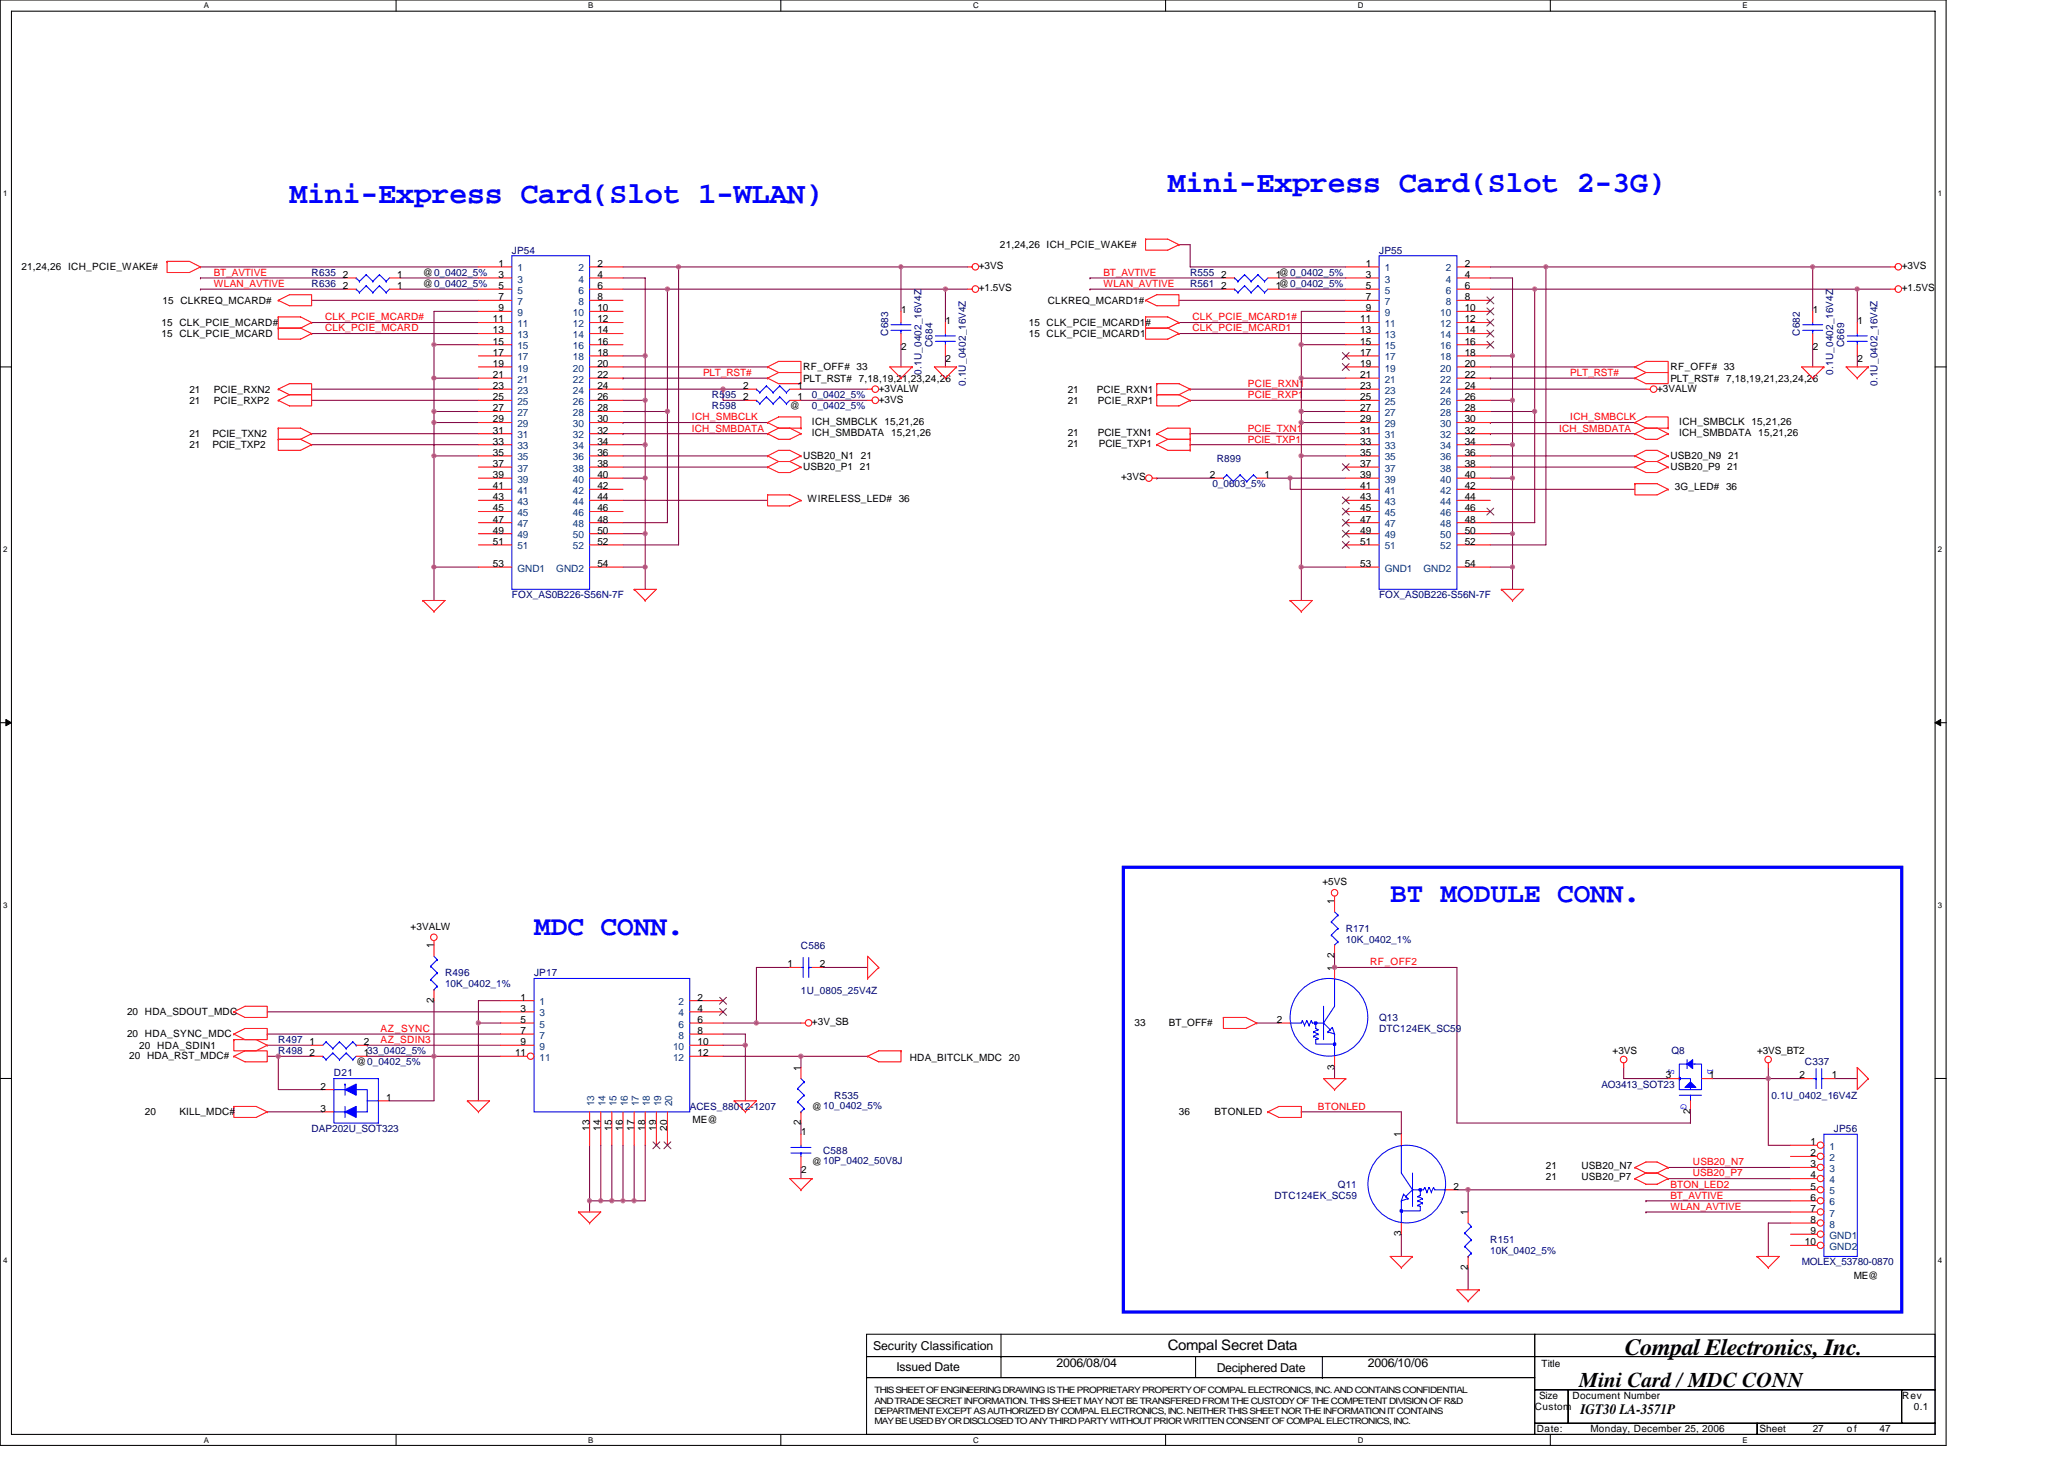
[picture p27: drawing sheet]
<svg xmlns="http://www.w3.org/2000/svg" width="297mm" height="210mm" viewBox="0 0 297 210" stroke-linecap="round" stroke-linejoin="round" font-family="sans-serif">
<defs><g id="words">
<g font-size="4.3" fill="#00f">
<text x="41.7" y="29.2">Mini-Express Card(Slot 1-WLAN)</text>
<text x="168.1" y="27.6">Mini-Express Card(Slot 2-3G)</text>
</g>
<g font-size="4" fill="#00f">
<text x="200.1" y="129.8">BT MODULE CONN.</text>
<text x="76.9" y="134.6">MDC CONN.</text>
</g>
<text font-size="3.3" x="233.8" y="195.1">Compal Electronics, Inc.</text>
<text font-size="3" x="227.3" y="199.6">Mini Card / MDC CONN</text>
<g font-size="2.1">
<text x="168.1" y="194.4">Compal Secret Data</text>
<text x="227.4" y="203.5">IGT30 LA-3571P</text>
</g>
<g font-size="1.8">
<text x="125.7" y="194.2">Security Classification</text>
<text x="129" y="197.3">Issued Date</text>
<text x="152.1" y="196.8">2006/08/04</text>
<text x="175.1" y="197.4">Deciphered Date</text>
<text x="196.9" y="196.8">2006/10/06</text>
</g>
<g font-size="1.4">
<text x="143.9" y="35.7">21,24,26 ICH_PCIE_WAKE#</text>
<text x="3.1" y="38.9">21,24,26 ICH_PCIE_WAKE#</text>
<text x="49.3" y="41.6">2</text>
<text x="49.3" y="40">2</text>
<text x="57.2" y="41.6">1</text>
<text x="57.2" y="40">1</text>
<text x="60.9" y="41.3">@0_0402_5%</text>
<text x="60.9" y="39.7">@0_0402_5%</text>
<text x="71.7" y="38.4">1</text>
<text x="71.7" y="40">3</text>
<text x="71.7" y="41.6">5</text>
<text x="86" y="38.4">2</text>
<text x="86" y="40">4</text>
<text x="86" y="41.6">6</text>
<text x="140.9" y="38.7">+3VS</text>
<text x="140.9" y="42">+1.5VS</text>
<text x="175.7" y="41.6">2</text>
<text x="175.7" y="40">2</text>
<text x="183.6" y="41.6">1@0_0402_5%</text>
<text x="183.6" y="40">1@0_0402_5%</text>
<text x="196.6" y="38.4">1</text>
<text x="196.6" y="40">3</text>
<text x="196.6" y="41.6">5</text>
<text x="210.8" y="38.4">2</text>
<text x="210.8" y="40">4</text>
<text x="210.8" y="41.6">6</text>
<text x="273.7" y="38.7">+3VS</text>
<text x="273.7" y="42">+1.5VS</text>
<text x="23.3" y="46.9">15 CLK_PCIE_MCARD#</text>
<text x="23.4" y="43.7">15 CLKREQ_MCARD#</text>
<text x="70.9" y="46.4">11</text>
<text x="70.9" y="48">13</text>
<text x="71.7" y="43.2">7</text>
<text x="71.7" y="44.8">9</text>
<text x="86" y="43.2">8</text>
<text x="86" y="44.8">10</text>
<text x="86" y="46.4">12</text>
<text x="86" y="48">14</text>
<text x="129.7" y="45">1</text>
<text x="136.1" y="46.6">1</text>
<text x="148.1" y="46.9">15 CLK_PCIE_MCARD1#</text>
<text x="150.8" y="43.7">CLKREQ_MCARD1#</text>
<text x="195.7" y="46.4">11</text>
<text x="195.7" y="48">13</text>
<text x="196.6" y="43.2">7</text>
<text x="196.6" y="44.8">9</text>
<text x="210.8" y="43.2">8</text>
<text x="210.8" y="44.8">10</text>
<text x="210.8" y="46.4">12</text>
<text x="210.8" y="48">14</text>
<text x="260.9" y="45">1</text>
<text x="267.3" y="46.6">1</text>
<text x="23.3" y="48.5">15 CLK_PCIE_MCARD</text>
<text x="70.9" y="49.6">15</text>
<text x="70.9" y="51.2">17</text>
<text x="70.9" y="52.8">19</text>
<text x="86" y="49.6">16</text>
<text x="86" y="51.2">18</text>
<text x="86" y="52.8">20</text>
<text x="115.6" y="53.3">RF_OFF# 33</text>
<text x="129.7" y="50.4">2</text>
<text x="136.1" y="52">2</text>
<text x="148.1" y="48.5">15 CLK_PCIE_MCARD1</text>
<text x="195.7" y="49.6">15</text>
<text x="195.7" y="51.2">17</text>
<text x="195.7" y="52.8">19</text>
<text x="210.8" y="49.6">16</text>
<text x="210.8" y="51.2">18</text>
<text x="210.8" y="52.8">20</text>
<text x="240.4" y="53.3">RF_OFF# 33</text>
<text x="260.9" y="50.4">2</text>
<text x="267.3" y="52">2</text>
<text x="27.3" y="56.5">21</text>
<text x="27.3" y="58.1">21</text>
<text x="30.8" y="56.5">PCIE_RXN2</text>
<text x="30.8" y="58.1">PCIE_RXP2</text>
<text x="70.9" y="54.4">21</text>
<text x="70.9" y="56">23</text>
<text x="70.9" y="57.6">25</text>
<text x="70.9" y="59.2">27</text>
<text x="86" y="54.4">22</text>
<text x="86" y="56">24</text>
<text x="86" y="57.6">26</text>
<text x="86" y="59.2">28</text>
<text x="106.9" y="56">2</text>
<text x="106.9" y="57.6">2</text>
<text x="113.7" y="58.9">@</text>
<text x="114.8" y="56">1</text>
<text x="114.8" y="57.6">1</text>
<text x="115.6" y="54.9">PLT_RST# 7,18,19,21,23,24,26</text>
<text x="126.5" y="56.3">+3VALW</text>
<text x="126.5" y="58">+3VS</text>
<text x="153.7" y="56.5">21</text>
<text x="153.7" y="58.1">21</text>
<text x="157.8" y="56.5">PCIE_RXN1</text>
<text x="158" y="58.1">PCIE_RXP1</text>
<text x="195.7" y="54.4">21</text>
<text x="195.7" y="56">23</text>
<text x="195.7" y="57.6">25</text>
<text x="195.7" y="59.2">27</text>
<text x="210.8" y="54.4">22</text>
<text x="210.8" y="56">24</text>
<text x="210.8" y="57.6">26</text>
<text x="210.8" y="59.2">28</text>
<text x="238.5" y="56.3">+3VALW</text>
<text x="240.4" y="54.9">PLT_RST# 7,18,19,21,23,24,26</text>
<text x="27.3" y="62.9">21</text>
<text x="27.3" y="64.5">21</text>
<text x="30.6" y="62.9">PCIE_TXN2</text>
<text x="30.6" y="64.5">PCIE_TXP2</text>
<text x="70.9" y="60.8">29</text>
<text x="70.9" y="62.4">31</text>
<text x="70.9" y="64">33</text>
<text x="70.9" y="65.6">35</text>
<text x="86" y="60.8">30</text>
<text x="86" y="62.4">32</text>
<text x="86" y="64">34</text>
<text x="86" y="65.6">36</text>
<text x="116.9" y="62.7">ICH_SMBDATA 15,21,26</text>
<text x="116.9" y="61.2">ICH_SMBCLK 15,21,26</text>
<text x="153.7" y="62.7">21</text>
<text x="153.7" y="64.3">21</text>
<text x="158" y="62.7">PCIE_TXN1</text>
<text x="158.2" y="64.3">PCIE_TXP1</text>
<text x="195.7" y="60.8">29</text>
<text x="195.7" y="62.4">31</text>
<text x="195.7" y="64">33</text>
<text x="195.7" y="65.6">35</text>
<text x="210.8" y="60.8">30</text>
<text x="210.8" y="62.4">32</text>
<text x="210.8" y="64">34</text>
<text x="210.8" y="65.6">36</text>
<text x="241.7" y="62.7">ICH_SMBDATA 15,21,26</text>
<text x="241.7" y="61.2">ICH_SMBCLK 15,21,26</text>
<text x="70.9" y="67.2">37</text>
<text x="70.9" y="68.8">39</text>
<text x="70.9" y="70.4">41</text>
<text x="70.9" y="72">43</text>
<text x="86" y="67.2">38</text>
<text x="86" y="68.8">40</text>
<text x="86" y="70.4">42</text>
<text x="86" y="72">44</text>
<text x="115.6" y="66.1">USB20_N1 21</text>
<text x="115.6" y="67.7">USB20_P1 21</text>
<text x="161.4" y="69.2">+3VS</text>
<text x="174.1" y="68.8">2</text>
<text x="182" y="68.8">1</text>
<text x="195.7" y="67.2">37</text>
<text x="195.7" y="68.8">39</text>
<text x="195.7" y="70.4">41</text>
<text x="195.7" y="72">43</text>
<text x="210.8" y="67.2">38</text>
<text x="210.8" y="68.8">40</text>
<text x="210.8" y="70.4">42</text>
<text x="210.8" y="72">44</text>
<text x="240.4" y="66.1">USB20_N9 21</text>
<text x="240.4" y="67.7">USB20_P9 21</text>
<text x="241" y="70.6">3G_LED# 36</text>
<text x="70.9" y="73.6">45</text>
<text x="70.9" y="75.2">47</text>
<text x="70.9" y="76.8">49</text>
<text x="86" y="73.6">46</text>
<text x="86" y="75.2">48</text>
<text x="86" y="76.8">50</text>
<text x="116.2" y="72.2">WIRELESS_LED# 36</text>
<text x="195.7" y="73.6">45</text>
<text x="195.7" y="75.2">47</text>
<text x="195.7" y="76.8">49</text>
<text x="210.8" y="73.6">46</text>
<text x="210.8" y="75.2">48</text>
<text x="210.8" y="76.8">50</text>
<text x="70.9" y="78.4">51</text>
<text x="70.9" y="81.6">53</text>
<text x="86" y="78.4">52</text>
<text x="86" y="81.6">54</text>
<text x="195.7" y="78.4">51</text>
<text x="195.7" y="81.6">53</text>
<text x="210.8" y="78.4">52</text>
<text x="210.8" y="81.6">54</text>
<text x="190.3" y="127.4">+5VS</text>
<text x="192" y="130.1" transform="rotate(-90 192 130.1)">1</text>
<text x="59.1" y="133.8">+3VALW</text>
<text x="62.4" y="136.5" transform="rotate(-90 62.4 136.5)">1</text>
<text x="192" y="137.9" transform="rotate(-90 192 137.9)">2</text>
<text x="74.9" y="144">1</text>
<text x="100.4" y="144">2</text>
<text x="113.3" y="139.2">1</text>
<text x="118" y="139.2">2</text>
<text x="192" y="139.7" transform="rotate(-90 192 139.7)">1</text>
<text x="18.3" y="146.1">20 HDA_SDOUT_MDC</text>
<text x="18.3" y="149.3">20 HDA_SYNC_MDC</text>
<text x="62.4" y="144.4" transform="rotate(-90 62.4 144.4)">2</text>
<text x="74.9" y="145.6">3</text>
<text x="74.9" y="147.2">5</text>
<text x="74.9" y="148.8">7</text>
<text x="100.4" y="145.6">4</text>
<text x="100.4" y="147.2">6</text>
<text x="100.4" y="148.8">8</text>
<text x="116.9" y="147.6">+3V_SB</text>
<text x="163.3" y="147.7">33</text>
<text x="168.2" y="147.7">BT_OFF#</text>
<text x="183.7" y="147.2">2</text>
<text x="18.6" y="152.4">20 HDA_RST_MDC#</text>
<text x="20" y="150.9">20 HDA_SDIN1</text>
<text x="44.5" y="150.4">1</text>
<text x="44.5" y="152">2</text>
<text x="51.3" y="153.3">@0_0402_5%</text>
<text x="52.4" y="150.4">2</text>
<text x="52.4" y="152">133_0402_5%</text>
<text x="74.1" y="152">11</text>
<text x="74.9" y="150.4">9</text>
<text x="100.4" y="150.4">10</text>
<text x="100.4" y="152">12</text>
<text x="115.2" y="154.1" transform="rotate(-90 115.2 154.1)">1</text>
<text x="130.9" y="152.7">HDA_BITCLK_MDC 20</text>
<text x="192" y="153.9" transform="rotate(-90 192 153.9)">3</text>
<text x="232.1" y="151.7">+3VS</text>
<text x="239.8" y="155.2">3</text>
<text x="246" y="155.2">1</text>
<text x="252.9" y="151.7">+3VS_BT2</text>
<text x="258.9" y="155.2">2</text>
<text x="263.6" y="155.2">1</text>
<text x="20.8" y="160.5">20</text>
<text x="25.8" y="160.5">KILL_MDC#</text>
<text x="46.1" y="156.8">2</text>
<text x="46.1" y="160">3</text>
<text x="55.6" y="158.4">1</text>
<text x="99.7" y="161.6">ME@</text>
<text x="115.2" y="161.9" transform="rotate(-90 115.2 161.9)">2</text>
<text x="116.9" y="159.7">@10_0402_5%</text>
<text x="169.7" y="160.5">36</text>
<text x="174.8" y="160.5">BTONLED</text>
<text x="243.3" y="160.4" transform="rotate(-90 243.3 160.4)">2</text>
<text x="84.8" y="162.8" transform="rotate(-90 84.8 162.8)">13</text>
<text x="86.4" y="162.8" transform="rotate(-90 86.4 162.8)">14</text>
<text x="88" y="162.8" transform="rotate(-90 88 162.8)">15</text>
<text x="89.6" y="162.8" transform="rotate(-90 89.6 162.8)">16</text>
<text x="91.2" y="162.8" transform="rotate(-90 91.2 162.8)">17</text>
<text x="92.8" y="162.8" transform="rotate(-90 92.8 162.8)">18</text>
<text x="94.4" y="162.8" transform="rotate(-90 94.4 162.8)">19</text>
<text x="96" y="162.8" transform="rotate(-90 96 162.8)">20</text>
<text x="115.3" y="163.4">1</text>
<text x="116.9" y="167.7">@10P_0402_50V8J</text>
<text x="201.7" y="163.7" transform="rotate(-90 201.7 163.7)">1</text>
<text x="260.6" y="164.8">1</text>
<text x="260.6" y="166.4">2</text>
<text x="260.6" y="168">3</text>
<text x="115.3" y="168.8">2</text>
<text x="209.2" y="171.2">2</text>
<text x="222.5" y="168.2">21</text>
<text x="222.5" y="169.8">21</text>
<text x="227.6" y="168.2">USB20_N7</text>
<text x="227.6" y="169.8">USB20_P7</text>
<text x="260.6" y="169.6">4</text>
<text x="260.6" y="171.2">5</text>
<text x="260.6" y="172.8">6</text>
<text x="201.7" y="177.9" transform="rotate(-90 201.7 177.9)">3</text>
<text x="211.3" y="174.9" transform="rotate(-90 211.3 174.9)">1</text>
<text x="259.8" y="179.2">10</text>
<text x="260.6" y="174.4">7</text>
<text x="260.6" y="176">8</text>
<text x="260.6" y="177.6">9</text>
<text x="211.3" y="182.8" transform="rotate(-90 211.3 182.8)">2</text>
<text x="266.8" y="184">ME@</text>
<text x="221.8" y="196.7">Title</text>
<text x="220.9" y="202.9">Custom</text>
<text x="221.5" y="201.3">Size</text>
<text x="226.3" y="201.3">Document Number</text>
<text x="273.7" y="201.3">Rev</text>
<text x="275.4" y="202.9">0.1</text>
<text x="221.2" y="206.1">Date:</text>
<text x="228.9" y="206.1">Monday, December 25, 2006</text>
<text x="253.2" y="206.1">Sheet</text>
<text x="260.9" y="206.1">27</text>
<text x="265.8" y="206.1">of</text>
<text x="270.5" y="206.1">47</text>
</g>
<g font-size="1.4" fill="#f00">
<text x="30.8" y="39.7">BT_AVTIVE</text>
<text x="30.8" y="41.3">WLAN_AVTIVE</text>
<text x="158.8" y="39.7">BT_AVTIVE</text>
<text x="158.8" y="41.3">WLAN_AVTIVE</text>
<text x="46.8" y="47.7">CLK_PCIE_MCARD</text>
<text x="46.8" y="46.1">CLK_PCIE_MCARD#</text>
<text x="171.6" y="47.7">CLK_PCIE_MCARD1</text>
<text x="171.6" y="46.1">CLK_PCIE_MCARD1#</text>
<text x="101.2" y="54.1">PLT_RST#</text>
<text x="179.6" y="55.7">PCIE_RXN1</text>
<text x="179.6" y="57.3">PCIE_RXP1</text>
<text x="226" y="54.1">PLT_RST#</text>
<text x="99.6" y="60.5">ICH_SMBCLK</text>
<text x="99.6" y="62.1">ICH_SMBDATA</text>
<text x="179.6" y="63.7">PCIE_TXP1</text>
<text x="179.6" y="62.1">PCIE_TXN1</text>
<text x="224.4" y="62.1">ICH_SMBDATA</text>
<text x="226" y="60.5">ICH_SMBCLK</text>
<text x="197.2" y="138.9">RF_OFF2</text>
<text x="54.8" y="148.5">AZ_SYNC</text>
<text x="54.8" y="150.1">AZ_SDIN3</text>
<text x="189.7" y="159.7">BTONLED</text>
<text x="243.6" y="167.7">USB20_N7</text>
<text x="240.4" y="172.5">BT_AVTIVE</text>
<text x="240.4" y="170.9">BTON_LED2</text>
<text x="243.6" y="169.3">USB20_P7</text>
<text x="240.4" y="174.1">WLAN_AVTIVE</text>
</g>
<g font-size="1.4" fill="#000080">
<text x="44.8" y="41.3">R636</text>
<text x="44.8" y="39.7">R635</text>
<text x="73.7" y="36.5">JP54</text>
<text x="171.3" y="41.3">R561</text>
<text x="171.3" y="39.7">R555</text>
<text x="198.5" y="36.5">JP55</text>
<text x="127.8" y="48.3" transform="rotate(-90 127.8 48.3)">C683</text>
<text x="132.6" y="53.9" transform="rotate(-90 132.6 53.9)">0.1U_0402_16V4Z</text>
<text x="134.2" y="49.9" transform="rotate(-90 134.2 49.9)">C684</text>
<text x="259" y="48.3" transform="rotate(-90 259 48.3)">C682</text>
<text x="263.8" y="53.9" transform="rotate(-90 263.8 53.9)">0.1U_0402_16V4Z</text>
<text x="265.4" y="49.9" transform="rotate(-90 265.4 49.9)">C669</text>
<text x="102.5" y="57.3">R595</text>
<text x="102.5" y="58.9">R598</text>
<text x="116.9" y="57.3">0_0402_5%</text>
<text x="116.9" y="58.9">0_0402_5%</text>
<text x="139" y="55.5" transform="rotate(-90 139 55.5)">0.1U_0402_16V4Z</text>
<text x="270.2" y="55.5" transform="rotate(-90 270.2 55.5)">0.1U_0402_16V4Z</text>
<text x="174.5" y="70.1">0_0603_5%</text>
<text x="175.1" y="66.4">R899</text>
<text x="73.7" y="86.1">FOX_AS0B226-S56N-7F</text>
<text x="198.5" y="86.1">FOX_AS0B226-S56N-7F</text>
<text x="115.3" y="136.5">C586</text>
<text x="193.7" y="134.1">R171</text>
<text x="193.7" y="135.7">10K_0402_1%</text>
<text x="64" y="140.5">R496</text>
<text x="64" y="142.1">10K_0402_1%</text>
<text x="76.9" y="140.5">JP17</text>
<text x="115.3" y="143.1">1U_0805_25V4Z</text>
<text x="198.5" y="146.9">Q13</text>
<text x="198.5" y="148.5">DTC124EK_SC59</text>
<text x="40" y="150.1">R497</text>
<text x="40" y="151.7">R498</text>
<text x="48.1" y="154.9">D21</text>
<text x="240.6" y="151.7">Q8</text>
<text x="259.8" y="153.3">C337</text>
<text x="99.3" y="159.7">ACES_88012-1207</text>
<text x="120.1" y="158.1">R535</text>
<text x="230.5" y="156.5">AO3413_SOT23</text>
<text x="254.9" y="158.1">0.1U_0402_16V4Z</text>
<text x="44.8" y="162.9">DAP202U_SOT323</text>
<text x="118.5" y="166.1">C588</text>
<text x="263.9" y="162.9">JP56</text>
<text x="183.4" y="172.5">DTC124EK_SC59</text>
<text x="192.5" y="170.9">Q11</text>
<text x="214.5" y="178.9">R151</text>
<text x="214.5" y="180.5">10K_0402_5%</text>
<text x="259.3" y="182.1">MOLEX_53780-0870</text>
</g>
<g font-size="1.4" fill="#004080">
<text x="74.5" y="39.1">1</text>
<text x="74.5" y="40.7">3</text>
<text x="83.2" y="39.1">2</text>
<text x="83.2" y="40.7">4</text>
<text x="199.3" y="39.1">1</text>
<text x="199.3" y="40.7">3</text>
<text x="208.1" y="39.1">2</text>
<text x="208.1" y="40.7">4</text>
<text x="74.5" y="42.3">5</text>
<text x="74.5" y="43.9">7</text>
<text x="74.5" y="45.5">9</text>
<text x="74.5" y="47.1">11</text>
<text x="82.4" y="45.5">10</text>
<text x="82.4" y="47.1">12</text>
<text x="83.2" y="42.3">6</text>
<text x="83.2" y="43.9">8</text>
<text x="199.3" y="42.3">5</text>
<text x="199.3" y="43.9">7</text>
<text x="199.3" y="45.5">9</text>
<text x="199.3" y="47.1">11</text>
<text x="207.3" y="45.5">10</text>
<text x="207.3" y="47.1">12</text>
<text x="208.1" y="42.3">6</text>
<text x="208.1" y="43.9">8</text>
<text x="74.5" y="48.7">13</text>
<text x="74.5" y="50.3">15</text>
<text x="74.5" y="51.9">17</text>
<text x="74.5" y="53.5">19</text>
<text x="82.4" y="48.7">14</text>
<text x="82.4" y="50.3">16</text>
<text x="82.4" y="51.9">18</text>
<text x="82.4" y="53.5">20</text>
<text x="199.3" y="48.7">13</text>
<text x="199.3" y="50.3">15</text>
<text x="199.3" y="51.9">17</text>
<text x="199.3" y="53.5">19</text>
<text x="207.3" y="48.7">14</text>
<text x="207.3" y="50.3">16</text>
<text x="207.3" y="51.9">18</text>
<text x="207.3" y="53.5">20</text>
<text x="74.5" y="55.1">21</text>
<text x="74.5" y="56.7">23</text>
<text x="74.5" y="58.3">25</text>
<text x="74.5" y="59.9">27</text>
<text x="82.4" y="55.1">22</text>
<text x="82.4" y="56.7">24</text>
<text x="82.4" y="58.3">26</text>
<text x="82.4" y="59.9">28</text>
<text x="199.3" y="55.1">21</text>
<text x="199.3" y="56.7">23</text>
<text x="199.3" y="58.3">25</text>
<text x="199.3" y="59.9">27</text>
<text x="207.3" y="55.1">22</text>
<text x="207.3" y="56.7">24</text>
<text x="207.3" y="58.3">26</text>
<text x="207.3" y="59.9">28</text>
<text x="74.5" y="61.5">29</text>
<text x="74.5" y="63.1">31</text>
<text x="74.5" y="64.7">33</text>
<text x="82.4" y="61.5">30</text>
<text x="82.4" y="63.1">32</text>
<text x="82.4" y="64.7">34</text>
<text x="199.3" y="61.5">29</text>
<text x="199.3" y="63.1">31</text>
<text x="199.3" y="64.7">33</text>
<text x="207.3" y="61.5">30</text>
<text x="207.3" y="63.1">32</text>
<text x="207.3" y="64.7">34</text>
<text x="74.5" y="66.3">35</text>
<text x="74.5" y="67.9">37</text>
<text x="74.5" y="69.5">39</text>
<text x="74.5" y="71.1">41</text>
<text x="82.4" y="66.3">36</text>
<text x="82.4" y="67.9">38</text>
<text x="82.4" y="69.5">40</text>
<text x="82.4" y="71.1">42</text>
<text x="199.3" y="66.3">35</text>
<text x="199.3" y="67.9">37</text>
<text x="199.3" y="69.5">39</text>
<text x="199.3" y="71.1">41</text>
<text x="207.3" y="66.3">36</text>
<text x="207.3" y="67.9">38</text>
<text x="207.3" y="69.5">40</text>
<text x="207.3" y="71.1">42</text>
<text x="74.5" y="72.7">43</text>
<text x="74.5" y="74.3">45</text>
<text x="74.5" y="75.9">47</text>
<text x="74.5" y="77.5">49</text>
<text x="82.4" y="72.7">44</text>
<text x="82.4" y="74.3">46</text>
<text x="82.4" y="75.9">48</text>
<text x="82.4" y="77.5">50</text>
<text x="199.3" y="72.7">43</text>
<text x="199.3" y="74.3">45</text>
<text x="199.3" y="75.9">47</text>
<text x="199.3" y="77.5">49</text>
<text x="207.3" y="72.7">44</text>
<text x="207.3" y="74.3">46</text>
<text x="207.3" y="75.9">48</text>
<text x="207.3" y="77.5">50</text>
<text x="74.5" y="79.1">51</text>
<text x="74.5" y="82.3">GND1</text>
<text x="80" y="82.3">GND2</text>
<text x="82.4" y="79.1">52</text>
<text x="199.3" y="79.1">51</text>
<text x="199.3" y="82.3">GND1</text>
<text x="204.9" y="82.3">GND2</text>
<text x="207.3" y="79.1">52</text>
<text x="77.7" y="144.7">1</text>
<text x="77.7" y="146.3">3</text>
<text x="77.7" y="147.9">5</text>
<text x="77.7" y="149.5">7</text>
<text x="97.7" y="144.7">2</text>
<text x="97.7" y="146.3">4</text>
<text x="97.7" y="147.9">6</text>
<text x="97.7" y="149.5">8</text>
<text x="77.7" y="151.1">9</text>
<text x="77.7" y="152.7">11</text>
<text x="96.9" y="151.1">10</text>
<text x="96.9" y="152.7">12</text>
<text x="85.5" y="159.2" transform="rotate(-90 85.5 159.2)">13</text>
<text x="87.1" y="159.2" transform="rotate(-90 87.1 159.2)">14</text>
<text x="88.7" y="159.2" transform="rotate(-90 88.7 159.2)">15</text>
<text x="90.3" y="159.2" transform="rotate(-90 90.3 159.2)">16</text>
<text x="91.9" y="159.2" transform="rotate(-90 91.9 159.2)">17</text>
<text x="93.5" y="159.2" transform="rotate(-90 93.5 159.2)">18</text>
<text x="95.1" y="159.2" transform="rotate(-90 95.1 159.2)">19</text>
<text x="96.7" y="159.2" transform="rotate(-90 96.7 159.2)">20</text>
<text x="263.3" y="165.5">1</text>
<text x="263.3" y="167.1">2</text>
<text x="263.3" y="168.7">3</text>
<text x="263.3" y="170.3">4</text>
<text x="263.3" y="171.9">5</text>
<text x="263.3" y="173.5">6</text>
<text x="263.3" y="175.1">7</text>
<text x="263.3" y="176.7">8</text>
<text x="263.3" y="178.3">GND1</text>
<text x="263.3" y="179.9">GND2</text>
</g>
<g font-size="1.4" fill="#00f">
<text x="240.1" y="153.8" transform="rotate(90 240.1 153.8)">S</text>
<text x="245.7" y="153.8" transform="rotate(90 245.7 153.8)">D</text>
<text x="241.9" y="158.9" transform="rotate(90 241.9 158.9)">G</text>
</g>
<g font-size="1.3">
<text x="125.8" y="200.5">THIS SHEET OF ENGINEERING DRAWING IS THE PROPRIETARY PROPERTY OF COMPAL ELECTRONICS, INC. AND CONTAINS CONFIDENTIAL</text>
<text x="125.8" y="202">AND TRADE SECRET INFORMATION. THIS SHEET MAY NOT BE TRANSFERED FROM THE CUSTODY OF THE COMPETENT DIVISION OF R&amp;D</text>
<text x="125.8" y="203.5">DEPARTMENT EXCEPT AS AUTHORIZED BY COMPAL ELECTRONICS, INC. NEITHER THIS SHEET NOR THE INFORMATION IT CONTAINS</text>
<text x="125.8" y="204.9">MAY BE USED BY OR DISCLOSED TO ANY THIRD PARTY WITHOUT PRIOR WRITTEN CONSENT OF COMPAL ELECTRONICS, INC.</text>
</g>
<g font-size="1.1">
<text x="29.3" y="1.2">A</text>
<text x="84.7" y="1.2">B</text>
<text x="140" y="1.2">C</text>
<text x="195.4" y="1.2">D</text>
<text x="250.8" y="1.2">E</text>
<text x=".4" y="28.2">1</text>
<text x="278.9" y="28.2">1</text>
<text x=".4" y="79.4">2</text>
<text x="278.9" y="79.4">2</text>
<text x=".4" y="130.6">3</text>
<text x="278.9" y="130.6">3</text>
<text x=".4" y="181.8">4</text>
<text x="278.9" y="181.8">4</text>
<text x="29.3" y="207.6">A</text>
<text x="84.7" y="207.6">B</text>
<text x="140" y="207.6">C</text>
<text x="195.4" y="207.6">D</text>
<text x="250.8" y="207.6">E</text>
</g>
</g></defs>
<path d="M0 0h280.1v208h-280.1zM1.6 1.6h276.9v204.8h-276.9z" fill="none" stroke="#000" stroke-width=".15"/>
<g fill="#fff">
<path d="M29.3 .2h.8v1.2h-.8z"/>
<path d="M29.3 206.6h.8v1.3h-.8z"/>
</g>
<path d="M57 0v1.6M57 206.4v1.6" fill="none" stroke="#000" stroke-width=".15"/>
<g fill="#fff">
<path d="M84.7 .2h.7v1.2h-.7z"/>
<path d="M84.7 206.6h.7v1.3h-.7z"/>
</g>
<path d="M112.4 0v1.6M112.4 206.4v1.6" fill="none" stroke="#000" stroke-width=".15"/>
<g fill="#fff">
<path d="M140 .2h.8v1.2h-.8z"/>
<path d="M140 206.6h.8v1.3h-.8z"/>
</g>
<path d="M167.7 0v1.6M167.7 206.4v1.6" fill="none" stroke="#000" stroke-width=".15"/>
<g fill="#fff">
<path d="M195.4 .2h.8v1.2h-.8z"/>
<path d="M195.4 206.6h.8v1.3h-.8z"/>
</g>
<path d="M223.1 0v1.6M223.1 206.4v1.6" fill="none" stroke="#000" stroke-width=".15"/>
<g fill="#fff">
<path d="M250.8 .2h.7v1.2h-.7z"/>
<path d="M250.8 206.6h.7v1.3h-.7z"/>
<path d="M.4 27.2h.7v1.3h-.7z"/>
<path d="M278.9 27.2h.6v1.3h-.6z"/>
<path d="M.4 78.4h.7v1.3h-.7z"/>
<path d="M278.9 78.4h.6v1.3h-.6z"/>
</g>
<path d="M0 52.8h1.6M278.5 52.8h1.6" fill="none" stroke="#000" stroke-width=".15"/>
<g fill="#fff">
<path d="M.4 129.6h.7v1.3h-.7z"/>
<path d="M278.9 129.6h.6v1.3h-.6z"/>
</g>
<path d="M0 104h1.6M278.5 104h1.6" fill="none" stroke="#000" stroke-width=".15"/>
<path d="M.8 103.5l.8 .5-.8 .5zM278.5 104l.8-.5v1z" fill="#000" stroke="#000" stroke-width=".14"/>
<g fill="#fff">
<path d="M.4 180.8h.7v1.3h-.7z"/>
<path d="M278.9 180.8h.6v1.3h-.6z"/>
</g>
<g fill="none" stroke="#000" stroke-width=".15">
<path d="M0 155.2h1.6M278.5 155.2h1.6M124.7 192h96.2v3.2h-96.2zM124.7 195.2h96.2v3.1h-96.2zM124.7 198.3h96.2v8.1h-96.2zM144.1 195.2h.1M144.1 195.2v3.1M144.1 192v3.2M172.1 195.2v3.1M190.3 198.3h.1M190.3 195.2v3.1M220.9 192h57.6v3.2h-57.6z"/>
<path d="M220.9 195.2h57.6v4.8h-57.6zM220.9 204.8h32v1.6h-32zM220.9 200h4.8v4.8h-4.8zM225.7 200h48v4.8h-48zM252.9 204.8h25.6v1.6h-25.6zM273.7 200h4.8v4.8h-4.8z"/>
</g>
<g fill="none" stroke="#800040" stroke-width=".15">
<path d="M28.8 38.4h40.1M89.7 38.4h8M97.7 38.4h32M97.7 38.4v40h-8M129.7 38.4h9.6M129.7 38.4v6.4M169.7 35.2h1.6v3.2h22.4M214.5 38.4h8M222.5 38.4h38.4M222.5 38.4v40h-8M260.9 38.4h11.2M260.9 38.4v6.4"/>
<path d="M28.8 40h.1M28.8 41.6h.1M28.8 40h20.9M28.8 41.6h20.9M44.8 56h24.1M44.8 57.6h24.1M44.8 48h.1M44.8 46.4h.1M44.8 43.2h24.1M44.8 48h24.1M44.8 46.4h24.1M57.7 40h11.2"/>
<path d="M57.7 41.6h11.2M62.5 54.4h6.4M62.5 49.6h6.4M62.5 54.4v4.8M62.5 49.6v4.8M62.5 59.2h6.4M62.5 59.2v1.6M68.9 44.8h-6.4v4.8M89.7 52.8h20.8M89.7 54.4h.1M89.7 56h14.4M89.7 59.2h6.4"/>
<path d="M89.7 41.6h6.4M89.7 40h3.2v11.2M89.7 57.6h3.2M89.7 51.2h3.2M89.7 54.4h20.8M92.9 51.2v6.4M92.9 57.6v6.4M96.1 41.6h40M96.1 41.6v17.6M96.1 59.2v16h-6.4M107.3 56h-3.2v1.6h3.2M115.3 56h9.6"/>
<path d="M115.3 57.6h9.6M129.7 49.6v3.2M136.1 41.6h3.2M136.1 41.6v4.8M136.1 51.2v1.6M156.9 40h.1M156.9 41.6h.1M156.9 40h19.2M156.9 41.6h19.2M169.7 48h.1M169.7 46.4h.1M169.7 43.2h24"/>
<path d="M169.7 48h24M169.7 46.4h24M171.3 56h.1M171.3 57.6h.1M171.3 56h22.4M171.3 57.6h22.4M184.1 41.6h9.6M184.1 40h9.6M187.3 59.2h6.4M187.3 49.6v4.8M187.3 54.4v4.8M187.3 59.2v1.6"/>
<path d="M187.3 49.6h6.4M187.3 54.4h6.4M193.7 44.8h-6.4v4.8M214.5 56h22.4M214.5 40h3.2v11.2M214.5 52.8h20.8M214.5 51.2h3.2M214.5 54.4h.1M214.5 59.2h6.4M214.5 41.6h6.4M214.5 57.6h3.2M214.5 54.4h20.8"/>
<path d="M217.7 57.6v6.4M217.7 51.2v6.4M220.9 41.6h46.4M220.9 41.6v17.6M220.9 59.2v16h-6.4M260.9 49.6v3.2M267.3 51.2v1.6M267.3 41.6h4.8M267.3 41.6v4.8M44.8 64h24.1M44.8 62.4h24.1M62.5 60.8v4.8"/>
<path d="M62.5 60.8h6.4M62.5 65.6h6.4M62.5 65.6v16M89.7 60.8h.1M89.7 62.4h.1M89.7 72h20.8M89.7 65.6h20.8M89.7 67.2h20.8M89.7 76.8h3.2M89.7 68.8h3.2M89.7 64h3.2M89.7 60.8h20.8"/>
<path d="M89.7 62.4h20.8M92.9 76.8v4.8M92.9 64v12.8M166.5 68.8h.1M166.5 68.8h8M171.3 64h.1M171.3 62.4h.1M171.3 62.4h22.4M171.3 64h22.4M182.5 68.8h3.2M187.3 60.8h6.4M187.3 65.6h6.4"/>
<path d="M187.3 65.6v20.8M187.3 60.8v4.8M193.7 68.8h-8v1.6h8M214.5 60.8h.1M214.5 62.4h.1M214.5 64h3.2M214.5 65.6h20.8M214.5 67.2h20.8M214.5 68.8h3.2M214.5 76.8h3.2M214.5 70.4h20.8M214.5 60.8h20.8"/>
<path d="M214.5 62.4h20.8M217.7 68.8v8M217.7 76.8v4.8M217.7 64v4.8M62.5 81.6h6.4M62.5 81.6v4.8M89.7 81.6h3.2M92.9 81.6v3.2M187.3 81.6h6.4M214.5 81.6h3.2M217.7 81.6v3.2M113.7 139.2h-4.8v8"/>
<path d="M118.5 139.2h6.4M192.1 139.2h17.6v22.4h33.6v-1.6M192.1 137.6v1.6M192.1 139.2h.1M38.5 150.4h6.3M38.5 152h1.5v4.8h6.5M38.5 145.6h33.5M38.5 148.8h.1M38.5 148.8h33.5M40 152h4.8M52.8 150.4h.1M52.8 152h9.7"/>
<path d="M52.8 150.4h19.2M62.5 152v6.4h-6.5M62.5 152h9.5M62.5 144v8M68.9 147.2v11.2M68.9 147.2h3.1M72 144h-3.1v3.2M104.1 148.8h3.2v1.6M104.1 150.4h3.2M104.1 152h11.2M104.1 147.2h4.8M107.3 150.4v8"/>
<path d="M108.9 147.2h6.4M115.3 152v1.6M115.3 152h9.6M180.9 147.2h3.2M192.1 153.6v1.6M233.7 153.6v1.6h6.4M246.5 155.2h8M254.5 155.2h4.8M254.5 153.6v1.6M254.5 155.2v9.6h3.2M264.1 155.2h3.2M38.5 160h8"/>
<path d="M84.9 172.8h1.6M84.9 172.8v1.6M84.9 164.8v8M86.5 164.8v8M86.5 172.8h1.6M88.1 172.8h1.6M88.1 164.8v8M89.7 164.8v8M89.7 172.8h1.6M91.3 164.8v8M92.9 164.8v8h-1.6M115.3 161.6v1.6"/>
<path d="M115.3 168v1.6M187.3 160h.1M187.3 160h14.4v3.2M201.7 177.6v3.2M209.7 171.2h1.6M211.3 171.2v3.2M211.3 171.2h.1M211.3 171.2h46.4M236.9 174.4h.1M236.9 172.8h.1M236.9 174.4h20.8M236.9 172.8h20.8"/>
<path d="M240.1 169.6h.1M240.1 168h.1M240.1 169.6h17.6M240.1 168h17.6M257.7 176h-3.2v4.8M211.3 182.4v3.2"/>
</g>
<g fill="none" stroke="#f00" stroke-width=".15">
<path d="M24 37.6h3.3l1.5 .8M24 37.6v1.6h3.3l1.5-.8M24 37.6h.1M28.8 38.4h.1M139.3 38.4h.6M164.9 34.4h3.2l1.6 .8M164.9 34.4v1.6h3.2l1.6-.8M164.9 34.4h.1M169.7 35.2h.1M272.1 38.4h.6M40 56l1.7-.8h3.1v1.6h-3.1M40 56h.1"/>
<path d="M40 57.6h.1M40 47.2h3.3M40 47.2v1.6h3.3l1.5-.8M40 47.2h.1M40 45.6h3.3l1.5 .8M40 45.6v1.6h3.3M40 45.6h.1M40 43.2l1.7-.8h3.1v1.6h-3.1zM40 43.2h.1M40 56l1.7 .8M41.7 56.8h3.1v1.6h-3.1l-1.7-.8M41.7 56.8l-1.7 .8"/>
<path d="M43.3 47.2l1.5 .8M44.8 48h.1M44.8 46.4h.1M44.8 46.4l-1.5 .8M110.5 54.4h.1M110.5 52.8l1.6-.8h3.2v1.6h-3.2M110.5 52.8h.1M110.5 52.8l1.6 .8M112.1 53.6h3.2v1.6h-3.2l-1.6-.8M112.1 53.6l-1.6 .8M124.9 56h.6M124.9 57.6h.6"/>
<path d="M129.7 54.4h.1M131.3 52.8h-3.2l1.6 1.6M131.3 52.8h.1M131.3 52.8l-1.6 1.6M136.1 54.4h.1M137.7 52.8h-3.2l1.6 1.6M137.7 52.8h.1M137.7 52.8l-1.6 1.6M139.3 41.6h.6M164.9 47.2h3.2M164.9 47.2v1.6h3.2l1.6-.8M164.9 47.2h.1"/>
<path d="M164.9 45.6h3.2l1.6 .8M164.9 45.6v1.6h3.2M164.9 45.6h.1M164.9 43.2l1.6-.8h3.2v1.6h-3.2zM164.9 43.2h.1M166.5 56.8h3.2M166.5 56.8v1.6h3.2l1.6-.8M166.5 56.8h.1M166.5 55.2h3.2l1.6 .8M166.5 55.2v1.6h3.2M166.5 55.2h.1M168.1 47.2l1.6 .8"/>
<path d="M169.7 48h.1M169.7 46.4h.1M169.7 46.4l-1.6 .8M169.7 56.8l1.6 .8M171.3 57.6h.1M171.3 56h.1M171.3 56l-1.6 .8M176.1 41.6h1.6M182.5 41.6h1.6M235.3 54.4h.1M235.3 52.8l1.6-.8h3.2v1.6h-3.2M235.3 52.8h.1"/>
<path d="M235.3 52.8l1.6 .8M236.9 53.6h3.2v1.6h-3.2l-1.6-.8M236.9 56h.6M236.9 53.6l-1.6 .8M260.9 54.4h.1M262.5 52.8h-3.2l1.6 1.6M262.5 52.8h.1M262.5 52.8l-1.6 1.6M267.3 54.4h.1M267.3 46.4v1.6M267.3 49.6v1.6M268.9 52.8h-3.2l1.6 1.6"/>
<path d="M268.9 52.8h.1M268.9 52.8l-1.6 1.6M272.1 41.6h.6M40 61.6h3.3l1.5 .8M40 61.6v1.6h3.3M40 61.6h.1M40 63.2h3.3M40 63.2v1.6h3.3l1.5-.8M40 63.2h.1M43.3 63.2l1.5 .8M44.8 62.4h.1M44.8 64h.1"/>
<path d="M44.8 62.4l-1.5 .8M110.5 62.4l1.6 .8h1.6l1.6-.8M110.5 62.4h.1M110.5 60.8h.1M110.5 60.8l1.6-.8h3.2v1.6M110.5 71.2h3.2l1.6 .8M110.5 71.2v1.6h3.2l1.6-.8M110.5 71.2h.1M110.5 65.6l1.6-.8h1.6l1.6 .8M110.5 65.6h.1M110.5 67.2h.1M110.5 67.2l1.6 .8h1.6l1.6-.8"/>
<path d="M110.5 60.8l1.6 .8M110.5 65.6l1.6 .8M112.1 61.6h1.6l1.6 .8M112.1 61.6h3.2M112.1 66.4h1.6M112.1 61.6l-1.6 .8M112.1 66.4l-1.6 .8M113.7 66.4l1.6 .8M115.3 62.4h.1M115.3 61.6h.1M115.3 72h.1M115.3 65.6h.1"/>
<path d="M115.3 67.2h.1M115.3 65.6l-1.6 .8M165.8 68.8h.7M166.5 62.4h.1M166.5 62.4l1.6-.8h3.2v1.6M166.5 64l1.6 .8h3.2M166.5 64h.1M166.5 62.4l1.6 .8M168.1 63.2h3.2M168.1 63.2h3.2v1.6M168.1 63.2l-1.6 .8M171.3 63.2h.1"/>
<path d="M171.3 64.8h.1M235.3 65.6l1.6-.8h1.6l1.6 .8M235.3 65.6h.1M235.3 67.2h.1M235.3 67.2l1.6 .8h1.6l1.6-.8M235.3 62.4l1.6 .8h1.6l1.6-.8M235.3 62.4h.1M235.3 60.8h.1M235.3 60.8l1.6-.8h3.2v1.6M235.3 69.6h3.2l1.6 .8M235.3 69.6v1.6h3.2l1.6-.8M235.3 69.6h.1"/>
<path d="M235.3 65.6l1.6 .8M235.3 60.8l1.6 .8M236.9 66.4h1.6M236.9 61.6h1.6l1.6 .8M236.9 61.6h3.2M236.9 66.4l-1.6 .8M236.9 61.6l-1.6 .8M238.5 66.4l1.6 .8M240.1 65.6h.1M240.1 67.2h.1M240.1 62.4h.1M240.1 61.6h.1"/>
<path d="M240.1 70.4h.1M240.1 65.6l-1.6 .8M60.9 86.4h3.1l-1.5 1.6M60.9 86.4h.1M60.9 86.4l1.6 1.6M62.5 88h.1M91.3 84.8h3.2l-1.6 1.6M91.3 84.8h.1M91.3 84.8l1.6 1.6M92.9 86.4h.1M185.7 86.4h3.2l-1.6 1.6M185.7 86.4h.1"/>
<path d="M185.7 86.4l1.6 1.6M187.3 88h.1M216.1 84.8h3.2l-1.6 1.6M216.1 84.8h.1M216.1 84.8l1.6 1.6M217.7 86.4h.1M62.5 135.4v.6M126.5 139.2l-1.6-1.6v3.2M126.5 139.2h.1M126.5 139.2l-1.6 1.6M192.1 129v.6M33.7 145.6l1.6-.8h3.2v1.6h-3.2z"/>
<path d="M33.7 145.6h.1M33.7 152l1.6-.8h3.2v1.6h-3.2zM33.7 152h.1M33.7 148.8l1.6-.8h3.2v1.6h-3.2zM33.7 148.8h.1M33.7 159.2h3.1l1.7 .8M33.7 159.2v1.6h3.1l1.7-.8M33.7 159.2h.1M33.7 149.6h3.1l1.7 .8M33.7 149.6v1.6h3.1l1.7-.8M33.7 149.6h.1M38.5 150.4h.1"/>
<path d="M67.3 158.4h3.2l-1.6 1.6M67.3 158.4h.1M67.3 158.4l1.6 1.6M72 144h4.9M72 145.6h4.9M72 147.2h4.9M72 148.8h4.9M72 150.4h4.9M105.7 158.4h3.2l-1.6 1.6M105.7 158.4h.1M105.7 158.4l1.6 1.6M115.3 147.2h.6"/>
<path d="M124.9 152h.1M124.9 140.8h.1M129.7 151.2h-3.2l-1.6 .8M129.7 151.2v1.6h-3.2l-1.6-.8M129.7 151.2h.1M176.1 146.4h3.2l1.6 .8M176.1 146.4v1.6h3.2l1.6-.8M176.1 146.4h.1M180.9 147.2h.1M192.1 156.8h.1M193.7 155.2h-3.2l1.6 1.6M193.7 155.2h.1"/>
<path d="M193.7 155.2l-1.6 1.6M233.7 153v.6M254.5 153v.6M267.3 153.6v3.2l1.6-1.6M267.3 153.6h.1M267.3 153.6l1.6 1.6M268.9 155.2h.1M38.5 160h.1M68.9 160h.1M83.3 174.4h3.2l-1.6 1.6M83.3 174.4h.1M83.3 174.4l1.6 1.6"/>
<path d="M84.9 176h.1M107.3 160h.1M115.3 171.2h.1M116.9 169.6h-3.2l1.6 1.6M116.9 169.6h.1M116.9 169.6l-1.6 1.6M182.5 160l1.6-.8h3.2v1.6h-3.2zM182.5 160h.1M235.3 168l1.6-.8h1.6l1.6 .8M235.3 168h.1M235.3 169.6l1.6 .8h1.6l1.6-.8M235.3 169.6h.1"/>
<path d="M235.3 168l1.6 .8M236.9 168.8h1.6M236.9 168.8l-1.6 .8M238.5 168.8l1.6 .8M240.1 168h.1M240.1 169.6h.1M240.1 168l-1.6 .8M201.7 182.4h.1M203.3 180.8h-3.2l1.6 1.6M203.3 180.8h.1M203.3 180.8l-1.6 1.6M211.3 187.2h.1"/>
<path d="M212.9 185.6h-3.2l1.6 1.6M212.9 185.6h.1M212.9 185.6l-1.6 1.6M252.9 180.8h3.2l-1.6 1.6M252.9 180.8h.1M252.9 180.8l1.6 1.6M254.5 182.4h.1"/>
<circle cx="140.4" cy="38.4" r=".47"/>
<circle cx="273.2" cy="38.4" r=".47"/>
<circle cx="126" cy="57.6" r=".48"/>
<circle cx="126" cy="56" r=".47"/>
<circle cx="140.4" cy="41.6" r=".47"/>
<circle cx="238" cy="56" r=".47"/>
<circle cx="273.2" cy="41.6" r=".47"/>
<circle cx="165.3" cy="68.8" r=".47"/>
<circle cx="62.4" cy="134.9" r=".47"/>
<circle cx="192.1" cy="128.5" r=".47"/>
<circle cx="116.4" cy="147.2" r=".47"/>
<circle cx="233.7" cy="152.5" r=".48"/>
<circle cx="254.5" cy="152.5" r=".47"/>
</g>
<path d="M161.7 124.8h112v64h-112z" fill="none" stroke="#00f" stroke-width=".47"/>
<g fill="none" stroke="#00f" stroke-width=".15">
<path d="M177.7 41.6h.1M177.7 41.6l.5 .5M178.2 42.1h.1M179.1 41.1h.1M179.1 41.1l1 1M179.1 41.1l-.9 1M180.1 42.1h.1M181 41.1h.1M181 41.1l1 1M181 41.1l-.9 1M182 42.1h.1M182.5 41.6l-.5 .5"/>
<path d="M265.9 49.1h2.8M265.9 48.3h2.8M267.3 48v.3M267.3 49.1h.1M267.3 49.1v.5M76.9 140.8h22.4v19.2h-22.4z"/>
</g>
<circle cx="76.4" cy="152" r=".46" fill="#fff" stroke="#f00" stroke-width=".15"/>
<g fill="none" stroke="#f00" stroke-width=".15">
<path d="M193.7 38.4h4.8M209.7 38.4h4.8M107.3 56h1.6M113.7 56h1.6M176.1 40h1.6M182.5 40h1.6M193.7 56h4.8M193.7 40h4.8M193.7 41.6h4.8M193.7 43.2h4.8M193.7 44.8h4.8M193.7 46.4h4.8"/>
<path d="M193.7 48h4.8M193.7 49.6h4.8M193.7 51.2h4.8M193.7 52.8h4.8M193.7 54.4h4.8M193.7 57.6h4.8M193.7 59.2h4.8M209.7 56h4.8M209.7 40h4.8M209.7 41.6h4.8M209.7 43.2h4.8M209.7 44.8h4.8"/>
<path d="M209.7 46.4h4.8M209.7 48h4.8M209.7 49.6h4.8M209.7 51.2h4.8M209.7 52.8h4.8M209.7 54.4h4.8M209.7 57.6h4.8M209.7 59.2h4.8M260.9 44.8v1.6M260.9 48v1.6M193.7 60.8h4.8M193.7 62.4h4.8"/>
<path d="M193.7 64h4.8M193.7 65.6h4.8M193.7 67.2h4.8M193.7 68.8h4.8M193.7 70.4h4.8M193.7 72h4.8M193.7 73.6h4.8M193.7 75.2h4.8M193.7 76.8h4.8M193.7 78.4h4.8M209.7 60.8h4.8M209.7 62.4h4.8"/>
<path d="M209.7 64h4.8M209.7 65.6h4.8M209.7 67.2h4.8M209.7 68.8h4.8M209.7 70.4h4.8M209.7 72h4.8M209.7 73.6h4.8M209.7 75.2h4.8M209.7 76.8h4.8M209.7 78.4h4.8M193.7 81.6h4.8M209.7 81.6h4.8"/>
<path d="M192.1 139.2v1.6M44.8 150.4h1.7M51.3 150.4h1.5M72 152h3.9M99.3 152h4.8M99.3 144h4.8M99.3 145.6h4.8M99.3 147.2h4.8M99.3 148.8h4.8M99.3 150.4h4.8M184.1 147.2h1.6M192.1 152v1.6"/>
<path d="M240.1 155.2h1.6M243.3 158.4v1.6M244.9 155.2h1.6M259.3 155.2h1.6M262.5 155.2h1.6M84.9 160v4.8M86.5 160v4.8M88.1 160v4.8M89.7 160v4.8M91.3 160v4.8M92.9 160v4.8M94.5 160v4.8"/>
<path d="M96.1 160v4.8M115.3 163.2v1.6M115.3 166.4v1.6M211.3 174.4v1.6M211.3 180.8v1.6"/>
</g>
<g fill="none" stroke="#804000" stroke-width=".14">
<path d="M193.2 50.7l1 1M193.2 52.3l1 1M194.2 50.7l-1 1M194.2 52.3l-1 1M214 42.7l1 1M214 44.3l1 1M214 45.9l1 1M214 47.5l1 1M214 49.1l1 1M215 45.9l-1 1M215 42.7l-1 1M215 44.3l-1 1"/>
<path d="M215 47.5l-1 1M215 49.1l-1 1M193.2 66.7l1 1M193.2 71.5l1 1M193.2 73.1l1 1M193.2 74.7l1 1M193.2 76.3l1 1M193.2 77.9l1 1M194.2 66.7l-1 1M194.2 71.5l-1 1M194.2 73.1l-1 1M194.2 74.7l-1 1"/>
<path d="M194.2 76.3l-1 1M194.2 77.9l-1 1M214 73.1l1 1M215 73.1l-1 1M103.6 143.5l1 1M103.6 145.1l1 1M104.5 143.5l-1 1M104.5 145.1l-1 1M94 164.3l1 1M95 164.3l-1 1M95.6 164.3l1 1M96.5 164.3l-1 1"/>
</g>
<g fill="none" stroke="#00f" stroke-width=".15">
<path d="M179.1 39.5h.1M179.1 39.5l1 1M179.1 39.5l-.9 1M181 39.5h.1M181 39.5l1 1M181 39.5l-.9 1M198.5 36.8h11.2v48h-11.2zM108.9 56h.1M108.9 56l.4 .5M109.3 56.5h.1M110.3 55.5h.1M110.3 55.5l1 1"/>
<path d="M110.3 55.5l-1 1M111.3 56.5h.1M112.2 55.5h.1M112.2 55.5l1 1M112.2 55.5l-.9 1M113.2 56.5h.1M113.7 56l-.5 .5M177.7 40h.1M177.7 40l.5 .5M178.2 40.5h.1M180.1 40.5h.1M182 40.5h.1"/>
<path d="M182.5 40l-.5 .5M259.4 47.5h2.9M259.4 46.7h2.9M260.9 46.4v.3M260.9 47.5h.1M260.9 47.5v.5M46.9 149.9h.1M46.9 149.9l-.4 .5M46.9 149.9l1 1M47.9 150.9h.1M48.8 149.9h.1M48.8 149.9l-.9 1"/>
<path d="M48.8 149.9l1 1M49.8 150.9h.1M50.8 149.9h.1M50.8 149.9l-1 1M50.8 149.9l.5 .5M51.3 150.4h.1M187.4 146.9h.1M187.4 146.9l-.1 .3h-1.6M187.4 146.9l.3 .7M187.7 147.6h.1M188.1 146.9h.1M188.1 146.9l.3 .7"/>
<path d="M188.1 146.9l-.4 .7M188.4 147.6h.1M188.7 146.9l.2 .3h1.6M188.7 146.9h.1M188.7 146.9l-.3 .7M189 148.5h.1M189 149.1h.1M189 148.5l.7 .3M189 149.1l.7 .4M189.2 147.1h.3v.3h-.3zM189.4 147.2v.8l.3 .2M189.7 148.2h.1"/>
<path d="M189.7 148.8h.1M189.7 149.5h.1M189.7 149.5l-.3 .1v.7h2.7M189.7 148.2l-.7 .3M189.7 148.8l-.7 .3M190.5 147.2h.1M190.5 144.8v4.8M190.5 147.2l.9 1M191.1 148.5h.1M191.1 148.5l1 .3M191.4 148.2h.1M191.7 147.9h.1"/>
<path d="M191.7 147.9l.4 .9M191.7 147.9l-.6 .6M191.9 150.1h.3v.3h-.3zM192.1 140.8v4l-1.6 2.4M192.1 148.8v3.2M192.1 148.8h.1M241.7 157.6h3.2M241.7 155.2v-.1h.1v.3h-.1M241.7 155.2h.1M242.8 153.1h-1.1v2.1M242.8 152.5v1.3M243.3 157.6v.8"/>
<path d="M243.6 153.1h1.3v3.7h-3.2v-1.6h1.6v1.6M260.9 155.2h.5M261.4 153.8v2.9M261.4 155.2h.1M262.2 155.2h.3M262.2 153.8v2.9M113.8 165.9h2.9M113.8 165.1h2.9M115.3 164.8v.3M115.3 165.9h.1M115.3 165.9v.5M210.8 177.5h.1"/>
<path d="M210.8 179.4h.1M210.8 177.5l.9 .9M210.8 179.4l.9 1M211.3 176l.4 .5M211.7 176.5h.1M211.7 178.4h.1M211.7 176.5l-.9 1M211.7 178.4l-.9 1M262.5 163.2h4.8v17.6h-4.8zM211.3 180.8h.1M211.7 180.4h.1M211.7 180.4l-.4 .4"/>
<circle cx="191.3" cy="146.4" r="5.6"/>
</g>
<g fill="#00f" stroke="#00f" stroke-width=".15">
<path d="M242.5 156.5l.8-.8 .8 .8z" fill-rule="evenodd"/>
<path d="M242.8 153.1l.8-.6v1.3z" fill-rule="evenodd"/>
</g>
<circle cx="262" cy="164.8" r=".46" fill="#fff" stroke="#f00" stroke-width=".15"/>
<path d="M257.7 164.8h3.8" fill="none" stroke="#f00" stroke-width=".15"/>
<circle cx="262" cy="166.4" r=".46" fill="#fff" stroke="#f00" stroke-width=".15"/>
<path d="M257.7 166.4h3.8" fill="none" stroke="#f00" stroke-width=".15"/>
<circle cx="262" cy="168" r=".46" fill="#fff" stroke="#f00" stroke-width=".15"/>
<path d="M257.7 168h3.8" fill="none" stroke="#f00" stroke-width=".15"/>
<circle cx="262" cy="169.6" r=".46" fill="#fff" stroke="#f00" stroke-width=".15"/>
<path d="M257.7 169.6h3.8" fill="none" stroke="#f00" stroke-width=".15"/>
<circle cx="262" cy="171.2" r=".46" fill="#fff" stroke="#f00" stroke-width=".15"/>
<path d="M257.7 171.2h3.8" fill="none" stroke="#f00" stroke-width=".15"/>
<circle cx="262" cy="172.8" r=".46" fill="#fff" stroke="#f00" stroke-width=".15"/>
<path d="M257.7 172.8h3.8" fill="none" stroke="#f00" stroke-width=".15"/>
<circle cx="262" cy="174.4" r=".46" fill="#fff" stroke="#f00" stroke-width=".15"/>
<path d="M257.7 174.4h3.8" fill="none" stroke="#f00" stroke-width=".15"/>
<circle cx="262" cy="176" r=".46" fill="#fff" stroke="#f00" stroke-width=".15"/>
<path d="M257.7 176h3.8" fill="none" stroke="#f00" stroke-width=".15"/>
<circle cx="262" cy="177.6" r=".46" fill="#fff" stroke="#f00" stroke-width=".15"/>
<path d="M257.7 177.6h3.8" fill="none" stroke="#f00" stroke-width=".15"/>
<circle cx="262" cy="179.2" r=".46" fill="#fff" stroke="#f00" stroke-width=".15"/>
<g fill="none" stroke="#f00" stroke-width=".15">
<path d="M68.9 38.4h4.8M84.9 38.4h4.8M49.7 40h1.6M49.7 41.6h1.6M56 40h1.7M56 41.6h1.7M68.9 40h4.8M68.9 41.6h4.8M68.9 43.2h4.8M68.9 44.8h4.8M68.9 46.4h4.8M68.9 48h4.8"/>
<path d="M68.9 49.6h4.8M68.9 51.2h4.8M68.9 52.8h4.8M68.9 54.4h4.8M68.9 56h4.8M68.9 57.6h4.8M68.9 59.2h4.8M84.9 40h4.8M84.9 41.6h4.8M84.9 43.2h4.8M84.9 44.8h4.8M84.9 46.4h4.8"/>
<path d="M84.9 48h4.8M84.9 49.6h4.8M84.9 51.2h4.8M84.9 52.8h4.8M84.9 54.4h4.8M84.9 56h4.8M84.9 57.6h4.8M84.9 59.2h4.8M107.3 57.6h1.6M113.7 57.6h1.6M129.7 44.8v1.6M129.7 48v1.6"/>
<path d="M136.1 46.4v1.6M136.1 49.6v1.6M68.9 60.8h4.8M68.9 62.4h4.8M68.9 64h4.8M68.9 65.6h4.8M68.9 67.2h4.8M68.9 68.8h4.8M68.9 70.4h4.8M68.9 72h4.8M68.9 73.6h4.8M68.9 75.2h4.8"/>
<path d="M68.9 76.8h4.8M68.9 78.4h4.8M84.9 60.8h4.8M84.9 62.4h4.8M84.9 64h4.8M84.9 65.6h4.8M84.9 67.2h4.8M84.9 68.8h4.8M84.9 70.4h4.8M84.9 72h4.8M84.9 73.6h4.8M84.9 75.2h4.8"/>
<path d="M84.9 76.8h4.8M84.9 78.4h4.8M174.5 68.8h1.6M180.9 68.8h1.6M68.9 81.6h4.8M84.9 81.6h4.8M62.5 136v1.6M113.7 139.2h1.6M116.9 139.2h1.6M192.1 129.6v1.6M192.1 136v1.6M44.8 152h1.7"/>
<path d="M46.5 156.8h1.5M51.3 152h1.5M54.5 158.4h1.5M62.5 142.4v1.6M115.3 153.6v1.6M46.5 160h1.5M115.3 160v1.6M201.7 163.2v1.6M201.7 176v1.6M208.1 171.2h1.6M257.7 179.2h3.8"/>
</g>
<g fill="none" stroke="#00f" stroke-width=".15">
<path d="M52.7 39.5h.1M52.7 39.5l1 1M52.7 39.5l-1 1M54.6 39.5h.1M54.6 39.5l1 1M54.6 39.5l-.9 1M73.7 36.8h11.2v48h-11.2zM51.3 41.6h.1M51.3 40h.1M51.3 41.6l.4 .5M51.3 40l.4 .5M51.7 42.1h.1"/>
<path d="M51.7 40.5h.1M52.7 41.1h.1M52.7 41.1l1 1M52.7 41.1l-1 1M53.7 42.1h.1M53.7 40.5h.1M54.6 41.1h.1M54.6 41.1l1 1M54.6 41.1l-.9 1M55.6 42.1h.1M55.6 40.5h.1M56 41.6l-.4 .5"/>
<path d="M56 40l-.4 .5M108.9 57.6h.1M108.9 57.6l.4 .5M109.3 58.1h.1M110.3 57.1h.1M110.3 57.1l1 1M110.3 57.1l-1 1M111.3 58.1h.1M112.2 57.1h.1M112.2 57.1l1 1M112.2 57.1l-.9 1M113.2 58.1h.1"/>
<path d="M113.7 57.6l-.5 .5M128.2 47.5h2.9M128.2 46.7h2.9M129.7 46.4v.3M129.7 47.5h.1M129.7 47.5v.5M134.6 49.1h2.9M134.6 48.3h2.9M136.1 48v.3M136.1 49.1h.1M136.1 49.1v.5M176.1 68.8h.1"/>
<path d="M176.5 68.3h.1M176.5 68.3l1 1M176.5 68.3l-.4 .5M177.5 69.3h.1M178.5 68.3h.1M178.5 68.3l.9 1M178.5 68.3l-1 1M179.4 69.3h.1M180.4 68.3h.1M180.4 68.3l.5 .5M180.4 68.3l-1 1M62 139.1h.1"/>
<path d="M62 139.1l.9 .9M62.5 137.6l.4 .5M62.9 138.1h.1M62.9 138.1l-.9 1M115.3 139.2h.3M115.6 137.8v2.9M116.4 137.8v2.9M116.4 139.2h.1M116.4 139.2h.5M191.6 132.7h.1M191.6 134.6h.1M191.6 132.7l.9 .9"/>
<path d="M191.6 134.6l.9 1M192.1 136h.1M192.1 131.2l.4 .5M192.5 131.7h.1M192.5 133.6h.1M192.5 135.6h.1M192.5 131.7l-.9 1M192.5 133.6l-.9 1M192.5 135.6l-.4 .4M46.5 152h.1M46.5 152l.4 .5M46.9 152.5h.1"/>
<path d="M47.9 151.6h.1M47.9 151.6l.9 .9M47.9 151.6l-1 .9M48 155.2h6.5v6.4h-6.5zM48 156.8h1.7M48.8 152.5h.1M49.7 159.2v1.6M49.7 156h.1M49.7 156v1.6M49.8 151.6h.1M49.8 151.6l1 .9M49.8 151.6l-1 .9"/>
<path d="M50.8 152.5h.1M51.3 156.8h1.5v1.6M51.3 152l-.5 .5M52.8 158.4h1.7M52.8 158.4v1.6h-1.5M62 141h.1M62 141l.9 .9M62.5 142.4h.1M62.9 140h.1M62.9 141.9h.1M62.9 140l-.9 1M62.9 141.9l-.4 .5"/>
<path d="M114.8 156.7h.1M114.8 158.6h.1M114.8 156.7l.9 .9M114.8 158.6l.9 1M115.3 155.2l.4 .5M115.7 155.7h.1M115.7 157.6h.1M115.7 159.6h.1M115.7 155.7l-.9 1M115.7 157.6l-.9 1M115.7 159.6l-.4 .4M48 160h1.7"/>
<path d="M49.7 160h.1M115.3 160h.1M201.5 174.1h.3v.3h-.3zM201.7 164.8v4l1.6 2.4M201.7 172.8v3.2M201.7 172.8h.1M202 171.9h.1M202 171.9l-.3 .9M202 171.9l.6 .6M202.3 172.2h.1M202.6 172.5h.1M202.6 172.5l-.9 .3"/>
<path d="M203.3 171.2h.1M203.3 168.8v4.8M203.3 171.2l-1 1M204.1 172.2h.1M204.1 172.8h.1M204.1 173.5h.1M204.1 173.5l.3 .1v.7h-2.7M204.1 172.2l.6 .3M204.1 172.8l.6 .3M204.2 171.1h.4v.3h-.4zM204.4 171.2v.8l-.3 .2M204.7 172.5h.1"/>
<path d="M204.7 173.1h.1M204.7 172.5l-.6 .3M204.7 173.1l-.6 .4M205 170.9l-.1 .3h-1.6M205 170.9h.1M205 170.9l.4 .7M205.4 171.6h.1M205.7 170.9h.1M205.7 170.9l-.3 .7M205.7 170.9l.3 .7M206 171.6h.1M206.3 170.9h.1"/>
<path d="M206.3 170.9l.2 .3h1.6M206.3 170.9l-.3 .7"/>
<circle cx="202.5" cy="170.4" r="5.6"/>
</g>
<g fill="#00f" stroke="#00f" stroke-width=".15">
<path d="M49.7 156.8l1.6-.8v1.6z" fill-rule="evenodd"/>
<path d="M49.7 160l1.6-.8v1.6z" fill-rule="evenodd"/>
</g>
<g fill="#f0f" stroke="#f0f" stroke-width=".15">
<circle cx="62.4" cy="60.8" r=".31"/>
<circle cx="136.1" cy="41.6" r=".31"/>
<circle cx="129.7" cy="38.4" r=".31"/>
<circle cx="104" cy="56" r=".32"/>
<circle cx="96" cy="59.2" r=".32"/>
<circle cx="96.1" cy="41.6" r=".31"/>
<circle cx="97.6" cy="38.4" r=".31"/>
<circle cx="68.8" cy="147.2" r=".32"/>
<circle cx="40" cy="152" r=".32"/>
<circle cx="192.1" cy="139.2" r=".32"/>
<circle cx="254.5" cy="155.2" r=".32"/>
<circle cx="211.3" cy="171.2" r=".32"/>
<circle cx="267.3" cy="41.6" r=".31"/>
<circle cx="260.9" cy="38.4" r=".31"/>
<circle cx="220.9" cy="59.2" r=".32"/>
<circle cx="220.9" cy="41.6" r=".31"/>
<circle cx="222.5" cy="38.4" r=".31"/>
<circle cx="217.7" cy="68.8" r=".31"/>
<circle cx="108.8" cy="147.2" r=".32"/>
<circle cx="92.8" cy="76.8" r=".31"/>
<circle cx="84.8" cy="172.8" r=".31"/>
<circle cx="92.8" cy="51.2" r=".32"/>
<circle cx="187.3" cy="81.6" r=".31"/>
<circle cx="187.3" cy="65.6" r=".31"/>
<circle cx="62.4" cy="54.4" r=".31"/>
<circle cx="217.7" cy="81.6" r=".31"/>
<circle cx="217.7" cy="76.8" r=".31"/>
<circle cx="92.8" cy="68.8" r=".31"/>
<circle cx="92.8" cy="64" r=".32"/>
<circle cx="187.3" cy="49.6" r=".31"/>
<circle cx="187.3" cy="54.4" r=".31"/>
<circle cx="187.3" cy="59.2" r=".32"/>
<circle cx="115.2" cy="152" r=".32"/>
<circle cx="92.8" cy="57.6" r=".31"/>
<circle cx="86.4" cy="172.8" r=".31"/>
<circle cx="107.3" cy="150.4" r=".31"/>
<circle cx="217.7" cy="64" r=".32"/>
<circle cx="62.4" cy="49.6" r=".31"/>
<circle cx="89.6" cy="172.8" r=".31"/>
<circle cx="217.7" cy="57.6" r=".31"/>
<circle cx="62.4" cy="65.6" r=".31"/>
<circle cx="88.1" cy="172.8" r=".31"/>
<circle cx="62.4" cy="81.6" r=".31"/>
<circle cx="217.7" cy="51.2" r=".32"/>
<circle cx="91.2" cy="172.8" r=".31"/>
<circle cx="62.4" cy="152" r=".32"/>
<circle cx="187.3" cy="60.8" r=".31"/>
<circle cx="62.4" cy="59.2" r=".32"/>
<circle cx="92.8" cy="81.6" r=".31"/>
<circle cx="185.7" cy="68.8" r=".31"/>
</g>
<use href="#words"/>
</svg>
